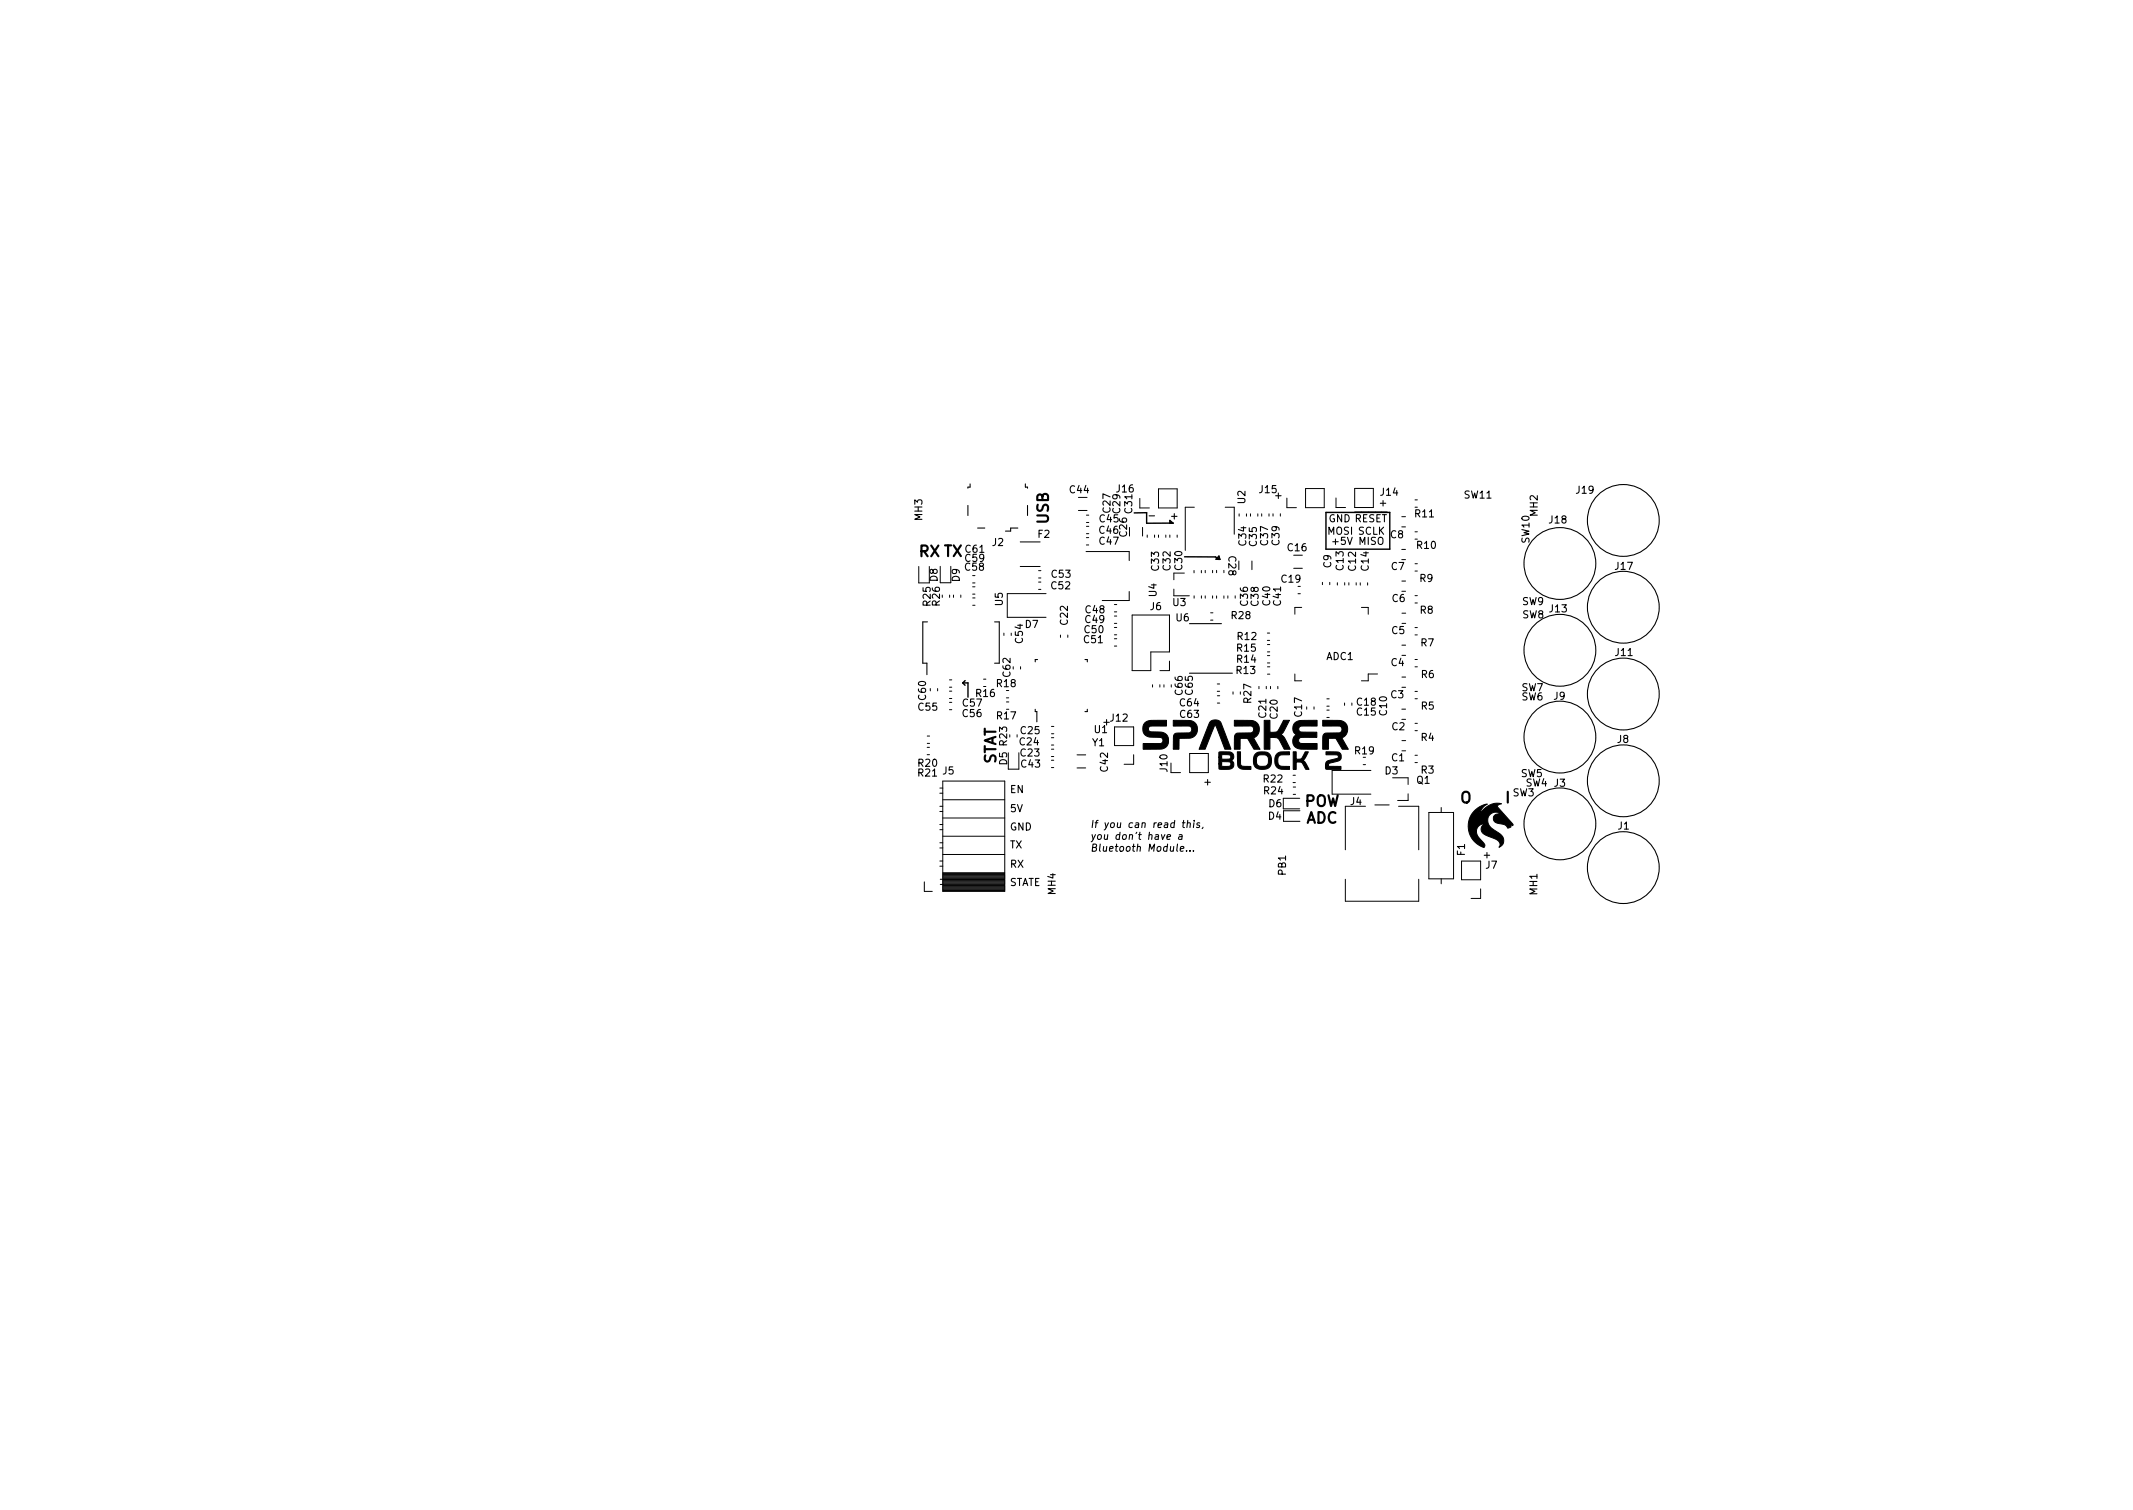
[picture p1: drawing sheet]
<svg xmlns="http://www.w3.org/2000/svg" width="297mm" height="210mm" viewBox="0 0 297 210" stroke-linecap="round" stroke-linejoin="round" font-family="sans-serif">
<defs><g id="words">
<g font-size="2.1">
<text x="128" y="77.5">RX TX</text>
<text x="146" y="72.9" transform="rotate(-90 146 72.9)">USB</text>
<text x="138.7" y="106.5" transform="rotate(-90 138.7 106.5)">STAT</text>
<text x="181.6" y="112.3">POW</text>
<text x="205" y="110.2" transform="rotate(-180 205 110.2)">O</text>
<text x="210.3" y="110.2" transform="rotate(-180 210.3 110.2)">I</text>
<text x="181.8" y="114.6">ADC</text>
</g>
<g font-size="1.4">
<text x="149" y="68.7">C44</text>
<text x="154.6" y="71.3" transform="rotate(-90 154.6 71.3)">C27</text>
<text x="155.5" y="68.6">J16</text>
<text x="156" y="71.4" transform="rotate(-90 156 71.4)">C29</text>
<text x="157.7" y="71.4" transform="rotate(-90 157.7 71.4)">C31</text>
<text x="160.6" y="71.4" transform="rotate(-180 160.6 71.4)">-</text>
<text x="163.9" y="71.5" transform="rotate(-180 163.9 71.5)">+</text>
<text x="173.4" y="70.1" transform="rotate(-90 173.4 70.1)">U2</text>
<text x="175.4" y="68.7">J15</text>
<text x="178.4" y="68.6" transform="rotate(-180 178.4 68.6)">+</text>
<text x="192.3" y="69">J14</text>
<text x="193" y="69.6" transform="rotate(-180 193 69.6)">+</text>
<text x="203.9" y="69.4">SW11</text>
<text x="214.1" y="71.9" transform="rotate(-90 214.1 71.9)">MH2</text>
<text x="219.5" y="68.7">J19</text>
<text x="128.4" y="72.4" transform="rotate(-90 128.4 72.4)">MH3</text>
<text x="134.5" y="77">C61</text>
<text x="138.2" y="76">J2</text>
<text x="144.5" y="74.9">F2</text>
<text x="153.1" y="74.3">C46</text>
<text x="153.1" y="75.8">C47</text>
<text x="153.2" y="72.7">C45</text>
<text x="156.9" y="74.7" transform="rotate(-90 156.9 74.7)">C26</text>
<text x="171.1" y="77.5" transform="rotate(90 171.1 77.5)">C28</text>
<text x="173.6" y="75.9" transform="rotate(-90 173.6 75.9)">C34</text>
<text x="175" y="76" transform="rotate(-90 175 76)">C35</text>
<text x="176.6" y="75.9" transform="rotate(-90 176.6 75.9)">C37</text>
<text x="178.2" y="75.9" transform="rotate(-90 178.2 75.9)">C39</text>
<text x="179.4" y="76.7">C16</text>
<text x="184.9" y="74.4">MOSI SCLK</text>
<text x="185" y="72.7">GND RESET</text>
<text x="185.6" y="75.9">+5V</text>
<text x="189.2" y="75.9">MISO</text>
<text x="193.7" y="74.9">C8</text>
<text x="197.1" y="72">R11</text>
<text x="197.4" y="76.4">R10</text>
<text x="213" y="75.6" transform="rotate(-90 213 75.6)">SW10</text>
<text x="215.8" y="72.9">J18</text>
<text x="133.6" y="81" transform="rotate(-90 133.6 81)">D9</text>
<text x="134.4" y="79.5">C58</text>
<text x="134.5" y="78.2">C59</text>
<text x="146.4" y="82">C52</text>
<text x="146.5" y="80.4">C53</text>
<text x="161.1" y="83" transform="rotate(-90 161.1 83)">U4</text>
<text x="161.4" y="79.4" transform="rotate(-90 161.4 79.4)">C33</text>
<text x="163" y="79.4" transform="rotate(-90 163 79.4)">C32</text>
<text x="164.6" y="79.3" transform="rotate(-90 164.6 79.3)">C30</text>
<text x="178.5" y="81.1">C19</text>
<text x="185.4" y="79" transform="rotate(-90 185.4 79)">C9</text>
<text x="187.1" y="79.4" transform="rotate(-90 187.1 79.4)">C13</text>
<text x="188.8" y="79.4" transform="rotate(-90 188.8 79.4)">C12</text>
<text x="190.6" y="79.4" transform="rotate(-90 190.6 79.4)">C14</text>
<text x="193.8" y="79.4">C7</text>
<text x="193.9" y="83.8">C6</text>
<text x="197.7" y="81">R9</text>
<text x="225" y="79.3">J17</text>
<text x="129.6" y="84.3" transform="rotate(-90 129.6 84.3)">R25</text>
<text x="130.9" y="84.3" transform="rotate(-90 130.9 84.3)">R26 D8</text>
<text x="139.6" y="84.3" transform="rotate(-90 139.6 84.3)">U5</text>
<text x="142.4" y="89.5" transform="rotate(-90 142.4 89.5)">C54</text>
<text x="142.8" y="87.4">D7</text>
<text x="148.7" y="87" transform="rotate(-90 148.7 87)">C22</text>
<text x="151" y="89.5">C51</text>
<text x="151.1" y="88.2">C50</text>
<text x="151.2" y="86.7">C49</text>
<text x="151.2" y="85.4">C48</text>
<text x="160.2" y="84.9">J6</text>
<text x="163.3" y="84.4">U3</text>
<text x="163.8" y="86.5">U6</text>
<text x="171.5" y="86.2">R28</text>
<text x="172.4" y="89.1">R12</text>
<text x="173.8" y="84.3" transform="rotate(-90 173.8 84.3)">C36</text>
<text x="175.3" y="84.3" transform="rotate(-90 175.3 84.3)">C38</text>
<text x="176.9" y="84.3" transform="rotate(-90 176.9 84.3)">C40</text>
<text x="178.4" y="84.3" transform="rotate(-90 178.4 84.3)">C41</text>
<text x="193.8" y="88.3">C5</text>
<text x="197.8" y="85.4">R8</text>
<text x="197.9" y="90">R7</text>
<text x="212" y="84.2">SW9</text>
<text x="212" y="86.1">SW8</text>
<text x="215.8" y="85.3">J13</text>
<text x="138.8" y="95.7">R18</text>
<text x="140.7" y="94.2" transform="rotate(-90 140.7 94.2)">C62</text>
<text x="172.2" y="93.8">R13</text>
<text x="172.3" y="90.7">R15</text>
<text x="172.3" y="92.3">R14</text>
<text x="184.7" y="91.9">ADC1</text>
<text x="193.7" y="92.7">C4</text>
<text x="197.9" y="94.4">R6</text>
<text x="225" y="91.3">J11</text>
<text x="127.9" y="98.9">C55</text>
<text x="128.9" y="97.4" transform="rotate(-90 128.9 97.4)">C60</text>
<text x="134.1" y="99.8">C56</text>
<text x="134.1" y="98.4">C57</text>
<text x="136" y="97">R16</text>
<text x="138.9" y="100.2">R17</text>
<text x="154.5" y="100.1" transform="rotate(-180 154.5 100.1)">+</text>
<text x="154.7" y="100.5">J12</text>
<text x="164.3" y="98.3">C64</text>
<text x="164.4" y="99.9">C63</text>
<text x="164.7" y="96.7" transform="rotate(-90 164.7 96.7)">C66</text>
<text x="166.1" y="96.7" transform="rotate(-90 166.1 96.7)">C65</text>
<text x="174.3" y="97.8" transform="rotate(-90 174.3 97.8)">R27</text>
<text x="176.3" y="99.9" transform="rotate(-90 176.3 99.9)">C21</text>
<text x="177.9" y="100" transform="rotate(-90 177.9 100)">C20</text>
<text x="181.3" y="99.7" transform="rotate(-90 181.3 99.7)">C17</text>
<text x="189" y="99.6">C15</text>
<text x="189" y="98.2">C18</text>
<text x="193.1" y="99.6" transform="rotate(-90 193.1 99.6)">C10</text>
<text x="193.7" y="97.2">C3</text>
<text x="193.8" y="101.7">C2</text>
<text x="197.9" y="98.8">R5</text>
<text x="211.9" y="96.2">SW7</text>
<text x="211.9" y="97.5">SW6</text>
<text x="216.4" y="97.4">J9</text>
<text x="127.9" y="106.8">R20</text>
<text x="140.2" y="106.5" transform="rotate(-90 140.2 106.5)">D5 R23</text>
<text x="142" y="103.8">C24</text>
<text x="142.2" y="105.3">C23</text>
<text x="142.2" y="102.2">C25</text>
<text x="142.2" y="106.9">C43</text>
<text x="152.1" y="103.9">Y1</text>
<text x="152.4" y="102.1">U1</text>
<text x="154.3" y="107.4" transform="rotate(-90 154.3 107.4)">C42</text>
<text x="162.6" y="107.4" transform="rotate(-90 162.6 107.4)">J10</text>
<text x="188.7" y="105">R19</text>
<text x="192.9" y="107.8">D3</text>
<text x="193.8" y="106">C1</text>
<text x="197.9" y="107.7">R3</text>
<text x="197.9" y="103.2">R4</text>
<text x="225.2" y="103.4">J8</text>
<text x="127.9" y="108.1">R21 J5</text>
<text x="140.7" y="110.4">EN</text>
<text x="140.7" y="113.1">5V</text>
<text x="168.6" y="108.5" transform="rotate(-180 168.6 108.5)">+</text>
<text x="176" y="108.9">R22</text>
<text x="176.1" y="110.6">R24</text>
<text x="176.7" y="112.4">D6</text>
<text x="188.1" y="112.1">J4</text>
<text x="197.3" y="109.1">Q1</text>
<text x="210.7" y="110.9">SW3</text>
<text x="211.8" y="108.2">SW5</text>
<text x="212.5" y="109.5">SW4 J3</text>
<text x="140.6" y="118.1">TX</text>
<text x="140.6" y="115.6">GND</text>
<text x="151.8" y="115.3">If you can read this,</text>
<text x="151.8" y="116.9">you don't have a</text>
<text x="151.8" y="118.6">Bluetooth Module...</text>
<text x="176.7" y="114.1">D4</text>
<text x="204" y="119.1" transform="rotate(-90 204 119.1)">F1</text>
<text x="207.5" y="118.7" transform="rotate(-180 207.5 118.7)">+</text>
<text x="225.3" y="115.5">J1</text>
<text x="140.5" y="123.4">STATE</text>
<text x="140.7" y="120.8">RX</text>
<text x="147" y="124.5" transform="rotate(-90 147 124.5)">MH4</text>
<text x="179.1" y="121.8" transform="rotate(-90 179.1 121.8)">PB1</text>
<text x="206.9" y="120.9">J7</text>
<text x="214.1" y="124.6" transform="rotate(-90 214.1 124.6)">MH1</text>
</g>
</g></defs>
<path d="M157.9 71.4h1.8v1.5l3.6-.1-.4-.3v.4h.4l-.3-.2M165 77.5h4.3l.6 .4M169.7 77.7l.2 .2M169.7 77.4l.2 .5h-.6zM184.7 71.3h8.8v5.2h-8.8zM134.1 95.1l.3 .3M134.1 95.1h.7v2M134.4 94.8l-.3 .3" fill="none" stroke="#000" stroke-width=".2"/>
<g fill="none" stroke="#000" stroke-width=".15">
<path d="M134.8 70.4v1.4M135.1 67.4v.4h-.3v.2M136.1 73.5h1M141.7 73.5h-1v.5h-.7M142.8 67.4v.4h.3v.2M143.1 70.4v1.4M129.2 86.6h-.7v5.7h.6v1.6M138.5 86.6h.7v5.7h-.7M144.2 98.8v.3h.2v1.4M144.5 91.8h-.3v.4M151.1 91.8h.3v.4M151.4 98.8v.3h-.3"/>
<path d="M165.6 86.8h4.5M165.6 93.7h6M164.2 116.3h.4v.6M164.6 116.5h-.4l-.1 .2 .1 .2 .4-.1M165.2 118.4v.1M165.4 114.7l.1-.1h.2v.6M165.4 114.2l-.1 1M165.7 118.4v.1M166.2 118.4v.1M166.3 114.6l-.1 .6M166.3 114.2v.1M167.1 114.6h-.3l-.1 .2 .3 .1v.3h-.4"/>
<path d="M167.5 115.2l-.1 .2"/>
<circle cx="217.2" cy="78.5" r="5"/>
<circle cx="226.1" cy="72.5" r="5"/>
<circle cx="217.2" cy="90.5" r="5"/>
<circle cx="226.1" cy="84.6" r="5"/>
<circle cx="226.1" cy="96.6" r="5"/>
<circle cx="217.2" cy="102.6" r="5"/>
<circle cx="217.2" cy="114.7" r="5"/>
<circle cx="226.1" cy="108.7" r="5"/>
<circle cx="226.1" cy="120.8" r="5"/>
</g>
<g fill="#000" stroke="#000" stroke-width=".14">
<path d="M159.5 100.6l.7-.3h2.2v.8h-1.8a.46 .46 0 0 0-.7 .4 .46 .46 0 0 0 .7 .4 2.41 2.41 0 0 1 1.9 .4 1.23 1.23 0 0 1 .1 1.5 1.23 1.23 0 0 1-1.3 .5h-2.1v-.8h2.4a.48 .48 0 0 0 .3-.6 .48 .48 0 0 0-.7-.2 2.47 2.47 0 0 1-1.7-.4 1.32 1.32 0 0 1 0-1.7zM163.4 100.3h1.2a2.45 2.45 0 0 1 1.7 .3 1.31 1.31 0 0 1 .3 1.6 1.31 1.31 0 0 1-1.5 .6h-.9v1.5h-.8v-.9a1.41 1.41 0 0 1 .2-1.2l2-.1a.52 .52 0 0 0 .3-.7 .52 .52 0 0 0-.7-.3h-1.8zM168.5 100.5a1 1 0 0 1 1.1-.2 1 1 0 0 1 .6 .8l1.2 3.2h-.8l-1.1-2.8a.32 .32 0 0 0-.4-.4l-1.3 3.2h-.8zM169.7 104.8l.3-.1a2.24 2.24 0 0 1 1.7 .3 .61 .61 0 0 1-.2 .9 .67 .67 0 0 1 .3 .8 .67 .67 0 0 1-.8 .4h-.8a.33 .33 0 0 1-.4 0 .33 .33 0 0 1-.1-.4v-.3h.4v.3h.5a.49 .49 0 0 0 .8-.4 .62 .62 0 0 0-.7-.2h-.6v.3h-.4v-1h.4v.3h.5a.55 .55 0 0 0 .8-.3 .48 .48 0 0 0-.7-.3h-.5l-.1 .3h-.4zM172.3 104.7h.5v1.3a.56 .56 0 0 0 .1 .6 .56 .56 0 0 0 .6 .1h.7v.4h-.8a.9 .9 0 0 1-1.1-1.2zM171.9 100.3h1.2a2.59 2.59 0 0 1 1.9 .3 1.29 1.29 0 0 1-.4 2.1l.9 1.6h-.9l-.9-1.5h-1v1.5h-.8v-1.4a.71 .71 0 0 1 1-.8h1.3a.51 .51 0 0 0 .4-.5 .51 .51 0 0 0-.4-.5h-2.3zM174.8 105a1.79 1.79 0 0 1 2 0 1.27 1.27 0 0 1 .2 1.3 1.27 1.27 0 0 1-1 .8 1.09 1.09 0 0 1-1.5-1.2h.5a.85 .85 0 0 0 1.2 .8 .97 .97 0 0 0 .3-1.4 1.23 1.23 0 0 0-1.4 .1l-.1 .5h-.5l.1-.5zM176.1 100.3h.7v1.7l.9-.1a3.4 3.4 0 0 0 1-1.6h.9l-.9 1.7-.4 .3a3.2 3.2 0 0 1 1.2 1.7l.2 .3h-.9l-.4-.7a1.07 1.07 0 0 0-1.4-.9h-.2v1.6h-.7zM177.8 105l.5-.3h1.3v.4h-1.2a.9 .9 0 0 0 0 1.6h1.2v.4h-.7a1.16 1.16 0 0 1-1.4-1.5zM180.1 104.7h.4v1h.3a.65 .65 0 0 0 .7-.6l.3-.4h.4l-.5 .9-.3 .3 .4 .3 .5 .9h-.2a.3 .3 0 0 1-.4-.3l-.2-.2a.6 .6 0 0 0-.7-.5h-.3v1h-.4zM180.3 100.7a2.5 2.5 0 0 1 2-.4h1.1v.8h-1.8a.46 .46 0 0 0-.7 .2 .46 .46 0 0 0 .3 .6l2.2 .1v.7h-1.8a.47 .47 0 0 0-.7 .2 .47 .47 0 0 0 .2 .6h2.3v.8h-1.8a1.22 1.22 0 0 1-1.5-1.5l.1-.3 .4-.2a1.04 1.04 0 0 1-.3-1.6zM184.2 100.3h1.2a2.59 2.59 0 0 1 1.9 .3 1.38 1.38 0 0 1-.4 2.2l.9 1.5h-.9l-.9-1.5h-1v1.5h-.8v-1.4a.68 .68 0 0 1 .2-.7 .68 .68 0 0 1 .7-.1h1.4a.52 .52 0 0 0 .3-.7 .52 .52 0 0 0-.7-.3h-1.9z"/>
<path d="M184.7 104.7h1.2a.69 .69 0 0 1 .9 .6 .69 .69 0 0 1-.7 .7l-.5 .2a.47 .47 0 0 0-.6 .5h1.7v.4h-1.6a.37 .37 0 0 1-.4 0 .37 .37 0 0 1-.1-.4 .81 .81 0 0 1 .9-.9l.3-.1a.47 .47 0 0 0 .6-.4 .43 .43 0 0 0-.7-.2h-1zM205.3 113a2.92 2.92 0 0 1 1.8-1 2.13 2.13 0 0 0-1.1 1.3 3.2 3.2 0 0 1 2.9-1.4h.1a.38 .38 0 0 0-.5 .5l.9 .9a4.6 4.6 0 0 1 1.3 1.6v.1l-.4-.2v-.1a.25 .25 0 0 0 .1 .4l-.1 .1a.3 .3 0 0 1-.3 .1 .3 .3 0 0 1-.2-.3l-.3-.2a2.97 2.97 0 0 1-1.5-.5 .65 .65 0 0 1 .1-.8 .65 .65 0 0 1 .8-.1 1.06 1.06 0 0 0-1.3-.1 1.06 1.06 0 0 0-.4 1.3 4.1 4.1 0 0 0 1.7 1.6 1.01 1.01 0 0 1 .5 .9 1.01 1.01 0 0 1-.7 .9 .81 .81 0 0 0-.6-1.2l-1-.4a.87 .87 0 0 1-.8-.6 .87 .87 0 0 1 .3-1h.2a1.09 1.09 0 0 0-1.2 .7 1.09 1.09 0 0 0 .5 1.3l.3 .4a.51 .51 0 0 1 .3 .8 3.1 3.1 0 0 1-1.4-5z"/>
</g>
<g fill="none" stroke="#000" stroke-width=".14">
<path d="M127.9 78.9v2.3h1.5v-2.3M130.9 78.9v2.2h1.5v-2.2M142.1 78.9h2.7M142.1 75.5h2.7M144.6 79.5h.4M150.2 69.3h1.2M150.2 71.1h1.2M151.2 76.8h6.1v1.3M151.3 75.9h.3M151.3 74.9h.3M151.3 73.3h.3M151.3 74.3h.3"/>
<path d="M151.3 72.7h.3M151.3 71.7h.3M158.7 69.4v1.3h1.4M159.1 73.4v1.2M159.8 74.5v.3M160.8 74.5v.3M161.3 68.1h2.6v2.6h-2.6zM161.3 74.5v.3M162.4 74.5v.3M162.9 74.5v.3M163.9 74.5v.3M164.9 79.8h-1.4v.9"/>
<path d="M166.3 79.4v.4M166.3 70.6h-1.2v6M167.3 79.4v.4M167.8 79.4v.4M168.9 79.4v.4M169.4 79.4v.3M170.4 79.4v.3M170.6 70.6h1.3v3.8M172.6 71.5v.4M173.6 71.5v.4M174.1 71.5v.4M174.3 78.1v1.2"/>
<path d="M175.2 71.5v.4M175.7 71.5v.4M176.7 71.5v.4M177.3 71.5v.4M178.3 71.5v.4M179.2 69.4v1.3h1.3M180.2 77.3h1.2M180.2 79.1h1.2M181.8 68h2.6v2.7h-2.6zM186 69.3v1.4h1.4M188.7 68h2.6v2.7h-2.6zM195.2 76.5h.5"/>
<path d="M195.2 71.9h.5M195.2 73.4h.5M197.1 79.5h.3M197.1 78.5h.3M197.1 74h.3M197.1 69.6h.3M129.6 95.9v.3M130.6 95.9v.3M132.2 95.7h.3M132.2 97.8h.3M132.2 98.8h.3M132.2 97.3h.3"/>
<path d="M132.2 96.2h.3M132.2 94.7h.3M132.2 82.9v.3M132.8 82.9v.3M133.8 82.9v.3M135.4 81.7h.4M135.4 82.7h.4M135.4 81.2h.4M135.4 80.1h.4M135.5 84.3h.3M135.5 83.3h.3M137 94.6h.3"/>
<path d="M139.8 88.2v.3M140.1 97.2h.4M140.2 97.7h.3M140.8 88.2v.3M142.1 92.8v.4M144.6 82.1h.4M144.6 81h.4M144.6 80.5h.4M145.7 82.7h-5.4v3.3h5.4M147.7 88.4v.4M148.7 88.4v.4M155.2 84.2h.3"/>
<path d="M155.2 85.2h.3M155.2 86.8h.3M155.2 85.8h.3M155.2 88.4h.3M155.2 87.4h.3M155.2 90h.3M155.2 88.9h.3M157.3 82.4v1.2h-3.8M157.7 85.6h5.2v5.2h-2.6v2.6h-2.6zM160.5 95.3v.4M161.5 95.3v.4M162.1 95.3v.4"/>
<path d="M162.9 92v1.4h-1.4M163.1 95.3v.4M163.5 82v1h2.1M166.3 83v.3M167.3 83v.3M167.8 83v.3M168.6 86.3h.3M168.6 85.3h.3M168.9 83v.3M169.4 83v.3M169.5 95.2h.3M169.5 96.3h.3"/>
<path d="M169.5 97.9h.4M169.5 96.9h.4M170.4 83v.3M171 83v.3M171.7 96.3v.4M172 83v.3M172.7 96.3v.4M175.3 95.6v.3M176.3 95.6v.3M176.5 89.2h.3M176.5 88.1h.3M176.5 90.8h.3"/>
<path d="M176.5 92.3h.3M176.5 91.3h.3M176.5 89.7h.3M176.5 93.9h.3M176.5 92.8h.3M176.9 95.6v.3M178 95.6v.3M180.3 93.8v1h1M180.8 81.6h.3M180.8 82.7h.3M181.3 84.6h-1v.9M182 98.4v.4"/>
<path d="M183 98.4v.4M184.2 81.1v.3M184.8 99.9h.3M184.8 98.9h.3M184.8 98.3h.3M184.8 97.3h.3M185.2 81.1v.3M186.2 81.1v.4M187.2 97.9v.3M187.3 81.1v.4M187.8 81.1v.4M188.3 97.9v.3"/>
<path d="M188.9 81.1v.4M189.4 81.1v.4M189.6 84.6h.9v.9M190.5 81.1v.4M191.8 93.8h-1.3v1h-.9M195.2 80.9h.5M195.2 98.7h.5M195.2 95.7h.5M195.2 94.3h.5M195.2 89.8h.5M195.2 85.4h.6M197.1 96.3h.3"/>
<path d="M197.1 97.3h.3M197.1 88.4h.3M197.1 87.4h.3M197.1 92.8h.3M197.1 91.8h.3M197.1 82.9h.3M197.1 84h.3M129.1 105.1h.3M129.1 104.1h.3M129.1 102.5h.4M129.1 103.5h.4M130.9 109.7h.4"/>
<path d="M130.9 110.4h.4M130.9 112.3h.4M130.9 113h.4M130.9 114.8h.4M130.9 115.5h.4M130.9 117.3h.4M130.9 118.1h.4M130.9 119.9h.4M131.3 108.8h8.6v15.3h-8.6zM131.3 111.4h8.6M131.3 113.9h8.6M131.3 116.4h8.6"/>
<path d="M131.3 119h8.6M140.4 104.8v2.3h1.5v-2.3M146.4 104.3h.3M146.4 105.3h.3M146.4 103.7h.3M146.4 102.7h.3M146.4 105.9h.3M146.4 106.9h.3M146.4 101.1h.4M146.4 102.2h.4M150 105.1h1.2M150 106.9h1.2"/>
<path d="M155.2 101.2h2.7v2.6h-2.7zM157.9 105.1v1.3h-1.4M163.1 107.6h1.3M165.7 104.9h2.6v2.7h-2.6zM178.7 111.2h2.3M178.7 112.6h2.3M178.7 114.4h2.3M178.7 112.9h2.3M180.1 109h.3M180.1 107.9h.3M180.1 109.6h.3M180.1 110.6h.3"/>
<path d="M189.8 106.5h.4M190.2 112.3h-2.9v6M190.9 107.3h-5.4v3.3h5.4M191.5 112.1h2M193.9 108.3h2.2v.9M194.8 112.3h2.8v6M195.2 103.1h.5M196.1 110.5v1h-1.5M197.1 105.2h.3M197.1 106.2h.3M197.1 101.7h.3M197.1 100.7h.3"/>
<path d="M199 113.1h3.4v9.3h-3.4zM200.7 112.4v.7M203.5 119.9h2.7v2.6h-2.7zM128.7 122.8v1.3h1.1M130.9 120.6h.4M130.9 122.4h.4M130.9 123.1h.4M131.3 121.5h8.6M131.3 121.6h8.6M131.3 121.8h8.6M131.3 121.9h8.6M131.3 122h8.6"/>
<path d="M131.3 122.1h8.6M131.3 122.2h8.6M131.3 122.3h8.6M131.3 122.5h8.6M131.3 122.6h8.6M131.3 122.7h8.6M131.3 122.8h8.6M131.3 122.9h8.6M131.3 123.1h8.6M131.3 123.2h8.6M131.3 123.3h8.6M131.3 123.4h8.6"/>
<path d="M131.3 123.5h8.6M131.3 123.6h8.6M131.3 123.8h8.6M131.3 123.9h8.6M131.3 124h8.6M187.3 122.4v3.1h10.3v-3.1M200.7 122.4v.7M206.2 123.8v1.3h-1.3"/>
</g>
<use href="#words"/>
</svg>
